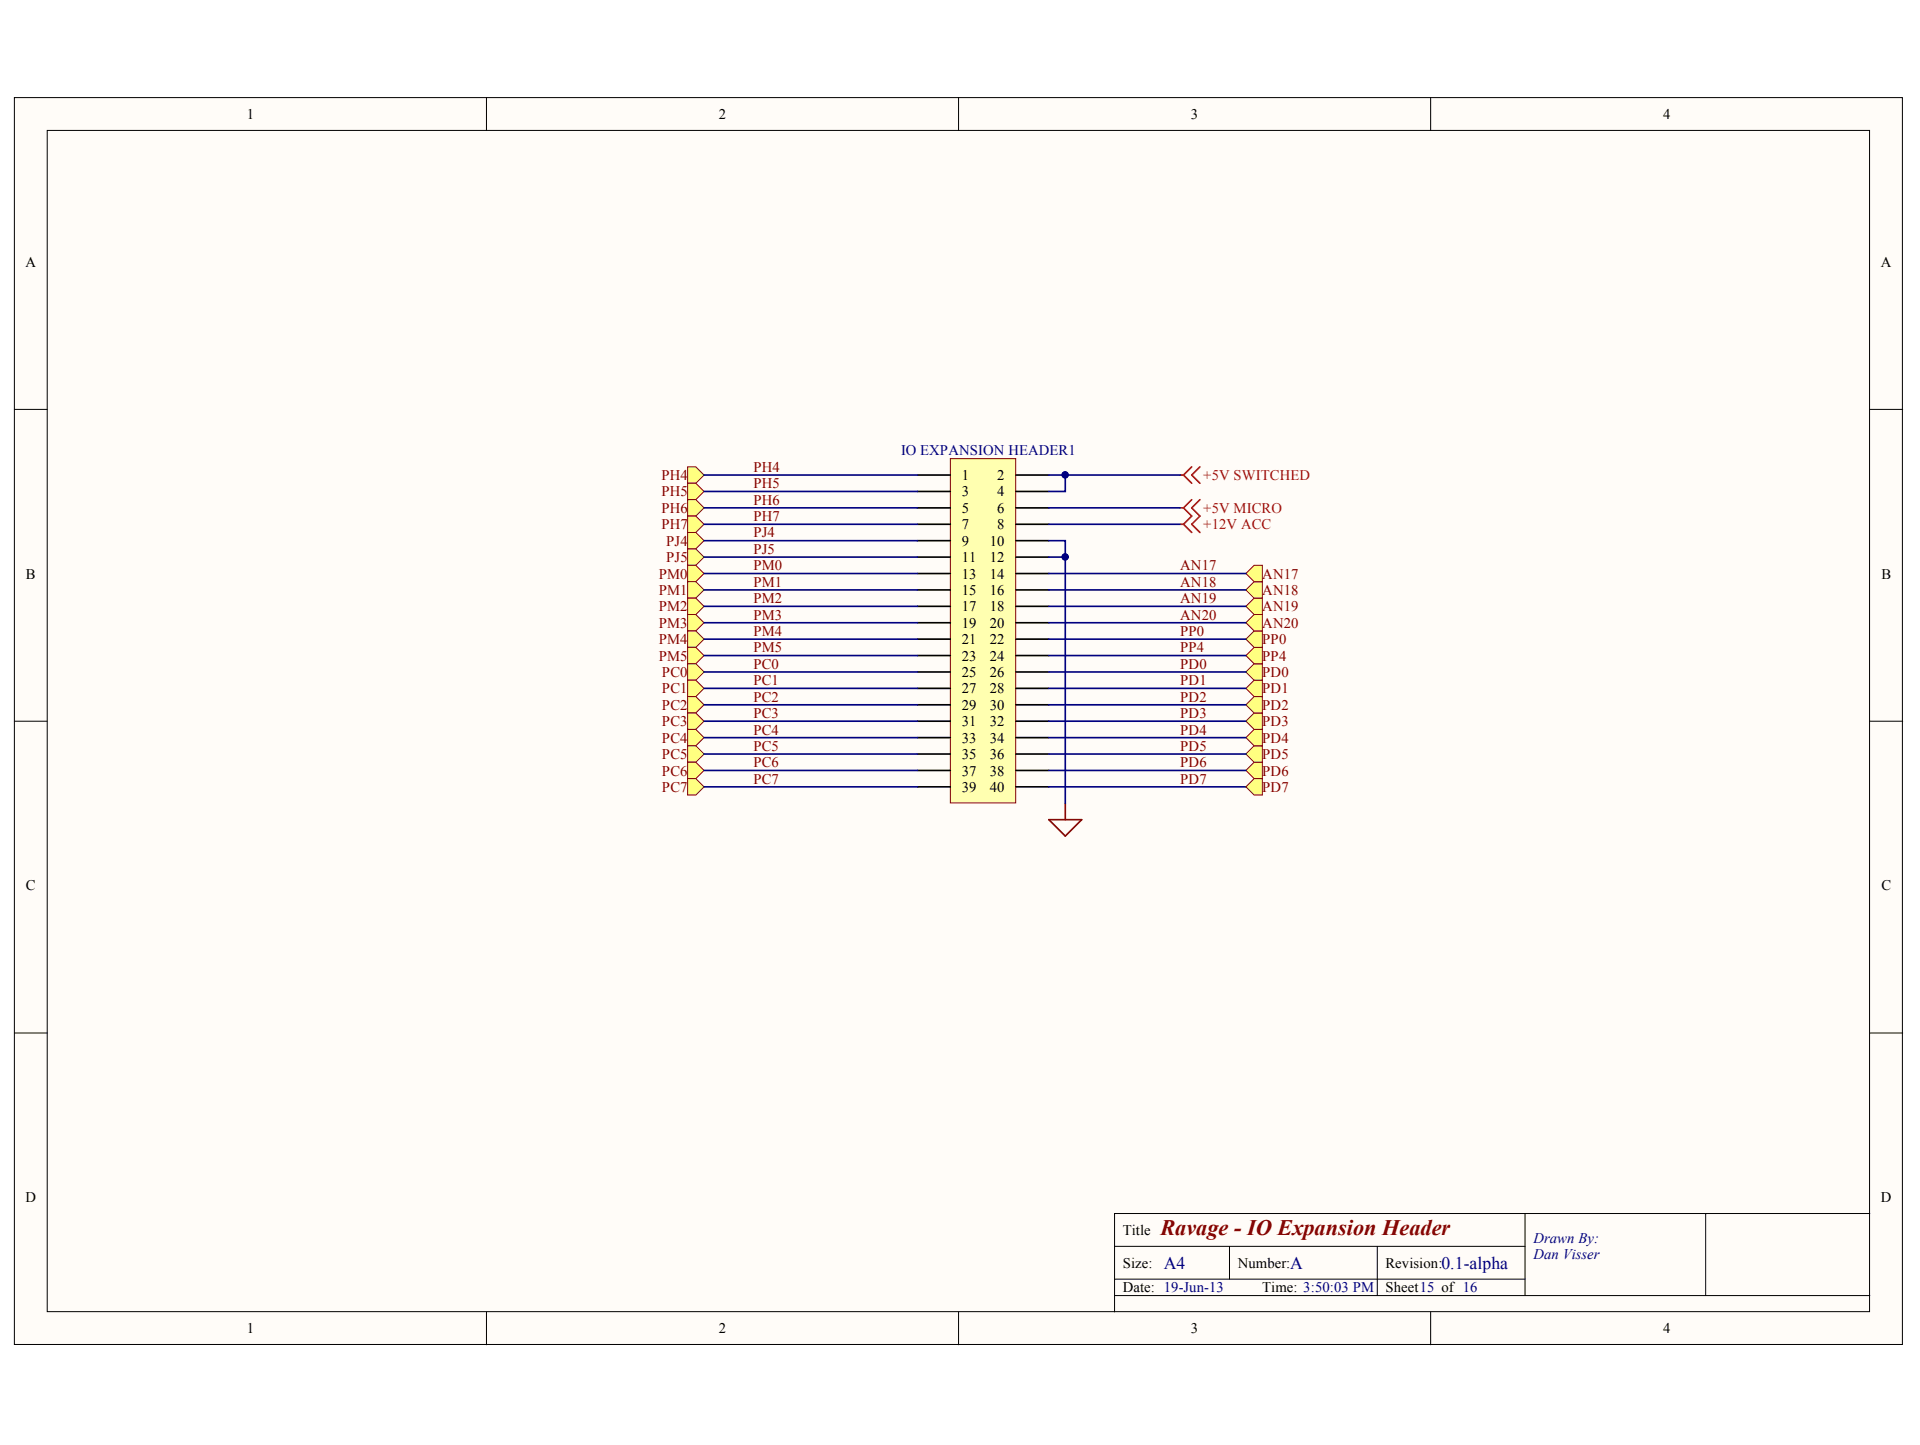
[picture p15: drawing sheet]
<svg xmlns="http://www.w3.org/2000/svg" width="271mm" height="204mm" viewBox="0 0 271 204" stroke-linecap="round" stroke-linejoin="round" font-family="sans-serif">
<defs><g id="words">
<text font-size="3.1" fill="#800000" x="163.8" y="174.3">Ravage - IO Expansion Header</text>
<g font-size="2.5" fill="#000080">
<text x="164.2" y="179">A4</text>
<text x="182.1" y="179">A</text>
<text x="203.4" y="179">0.1-alpha</text>
</g>
<g font-size="2.1">
<text x="34.8" y="16.8">1</text>
<text x="101.4" y="16.8">2</text>
<text x="168.1" y="16.8">3</text>
<text x="234.7" y="16.8">4</text>
<text x="3.6" y="37.6">A</text>
<text x="265.4" y="37.6">A</text>
<text x="135.7" y="67.7">1</text>
<text x="135.7" y="70.1">3</text>
<text x="140.7" y="67.7">2</text>
<text x="140.7" y="70.1">4</text>
<text x="135.7" y="72.4">5</text>
<text x="135.7" y="74.7">7</text>
<text x="135.7" y="77">9</text>
<text x="139.7" y="77">10</text>
<text x="140.7" y="72.4">6</text>
<text x="140.7" y="74.7">8</text>
<text x="3.6" y="81.6">B</text>
<text x="135.7" y="79.3">11</text>
<text x="135.7" y="81.6">13</text>
<text x="135.7" y="84">15</text>
<text x="139.7" y="79.3">12</text>
<text x="139.7" y="81.6">14</text>
<text x="139.7" y="84">16</text>
<text x="265.5" y="81.6">B</text>
<text x="135.7" y="86.3">17</text>
<text x="135.7" y="88.6">19</text>
<text x="139.7" y="86.3">18</text>
<text x="139.7" y="88.6">20</text>
<text x="135.7" y="90.9">21</text>
<text x="135.7" y="93.2">23</text>
<text x="135.7" y="95.5">25</text>
<text x="139.7" y="90.9">22</text>
<text x="139.7" y="93.2">24</text>
<text x="139.7" y="95.5">26</text>
<text x="135.7" y="97.9">27</text>
<text x="135.7" y="100.1">29</text>
<text x="139.7" y="97.9">28</text>
<text x="139.7" y="100.1">30</text>
<text x="135.7" y="102.5">31</text>
<text x="135.7" y="104.8">33</text>
<text x="135.7" y="107.1">35</text>
<text x="139.7" y="102.5">32</text>
<text x="139.7" y="104.8">34</text>
<text x="139.7" y="107.1">36</text>
<text x="135.7" y="109.4">37</text>
<text x="135.7" y="111.7">39</text>
<text x="139.7" y="109.4">38</text>
<text x="139.7" y="111.7">40</text>
<text x="3.6" y="125.6">C</text>
<text x="265.5" y="125.6">C</text>
<text x="3.6" y="169.6">D</text>
<text x="265.4" y="169.6">D</text>
<text x="158.4" y="174.3">Title</text>
<text x="158.4" y="178.9">Size:</text>
<text x="174.7" y="178.9">Number:</text>
<text x="195.5" y="178.9">Revision:</text>
<text x="158.4" y="182.4">Date: 19-Jun-13</text>
<text x="178.1" y="182.4">Time: 3:50:03 PM</text>
<text x="195.5" y="182.4">Sheet15 of 16</text>
<text x="34.8" y="188.2">1</text>
<text x="101.4" y="188.2">2</text>
<text x="168.1" y="188.2">3</text>
<text x="234.7" y="188.2">4</text>
</g>
<g font-size="2.1" fill="#000080">
<text x="127.1" y="64.3">IO EXPANSION HEADER1</text>
<text x="216.4" y="175.4">Drawn By:</text>
<text x="216.4" y="177.7">Dan Visser</text>
</g>
<g font-size="2.1" fill="#800000">
<text x="93.3" y="67.7">PH4</text>
<text x="93.3" y="70.1">PH5</text>
<text x="106.3" y="66.6">PH4</text>
<text x="106.3" y="68.9">PH5</text>
<text x="106.3" y="71.2">PH6</text>
<text x="93.3" y="72.4">PH6</text>
<text x="93.3" y="74.7">PH7</text>
<text x="94" y="77">PJ4</text>
<text x="106.3" y="73.5">PH7</text>
<text x="106.3" y="75.8">PJ4</text>
<text x="92.9" y="81.6">PM0</text>
<text x="92.9" y="84">PM1</text>
<text x="94" y="79.3">PJ5</text>
<text x="106.3" y="78.2">PJ5</text>
<text x="106.3" y="80.5">PM0</text>
<text x="106.3" y="82.8">PM1</text>
<text x="166.5" y="82.8">AN18</text>
<text x="166.5" y="80.5">AN17</text>
<text x="178.1" y="84">AN18</text>
<text x="178.1" y="81.6">AN17</text>
<text x="92.9" y="86.3">PM2</text>
<text x="92.9" y="88.6">PM3</text>
<text x="106.3" y="85.1">PM2</text>
<text x="106.3" y="87.4">PM3</text>
<text x="106.3" y="89.7">PM4</text>
<text x="166.5" y="89.7">PP0</text>
<text x="166.5" y="87.4">AN20</text>
<text x="166.5" y="85.1">AN19</text>
<text x="178.1" y="88.6">AN20</text>
<text x="178.1" y="86.3">AN19</text>
<text x="92.9" y="90.9">PM4</text>
<text x="92.9" y="93.2">PM5</text>
<text x="93.4" y="95.5">PC0</text>
<text x="106.3" y="92.1">PM5</text>
<text x="106.3" y="94.4">PC0</text>
<text x="166.5" y="94.4">PD0</text>
<text x="166.5" y="92.1">PP4</text>
<text x="178.1" y="95.5">PD0</text>
<text x="178.1" y="93.2">PP4</text>
<text x="178.1" y="90.9">PP0</text>
<text x="93.4" y="97.9">PC1</text>
<text x="93.4" y="100.1">PC2</text>
<text x="106.3" y="96.7">PC1</text>
<text x="106.3" y="99">PC2</text>
<text x="106.3" y="101.3">PC3</text>
<text x="166.5" y="96.7">PD1</text>
<text x="166.5" y="99">PD2</text>
<text x="166.5" y="101.3">PD3</text>
<text x="178.1" y="100.1">PD2</text>
<text x="178.1" y="97.9">PD1</text>
<text x="93.4" y="102.5">PC3</text>
<text x="93.4" y="104.8">PC4</text>
<text x="93.4" y="107.1">PC5</text>
<text x="106.3" y="103.6">PC4</text>
<text x="106.3" y="105.9">PC5</text>
<text x="166.5" y="103.6">PD4</text>
<text x="166.5" y="105.9">PD5</text>
<text x="178.1" y="107.1">PD5</text>
<text x="178.1" y="104.8">PD4</text>
<text x="178.1" y="102.5">PD3</text>
<text x="93.4" y="109.4">PC6</text>
<text x="93.4" y="111.7">PC7</text>
<text x="106.3" y="108.3">PC6</text>
<text x="106.3" y="110.6">PC7</text>
<text x="166.5" y="108.3">PD6</text>
<text x="166.5" y="110.6">PD7</text>
<text x="178.1" y="109.4">PD6</text>
<text x="178.1" y="111.7">PD7</text>
</g>
<g font-size="2.1" fill="#f00">
<text x="169.8" y="67.7">+5V SWITCHED</text>
<text x="169.8" y="72.4">+5V MICRO</text>
<text x="169.8" y="74.7">+12V ACC</text>
</g>
</g></defs>
<g fill="#fffcf8" stroke="#000" stroke-width=".14">
<path d="M2 13.8h266.4v175.9h-266.4z"/>
<path d="M6.7 18.4h257.1v166.7h-257.1z"/>
</g>
<g fill="none" stroke="#000" stroke-width=".14">
<path d="M68.6 13.8v4.6M135.3 13.8v4.6M201.9 13.8v4.6M2 57.8h4.7M263.9 57.8h4.6M2 101.8h4.7M263.9 101.8h4.6M2 145.8h4.7M263.9 145.8h4.6M157.3 175.9h57.9M173.5 175.9v4.6M194.3 175.9v6.9"/>
<path d="M215.2 171.2v11.6M240.7 171.2h-83.4v13.9M263.9 171.2h-23.2v11.6M68.6 185.1v4.7M135.3 185.1v4.7M157.3 182.8h106.6M157.3 180.5h57.9M201.9 185.1v4.7"/>
</g>
<path d="M134.1 64.7h9.2v48.6h-9.2z" fill="#ffffb0" stroke="#800000" stroke-width=".14"/>
<g fill="none" stroke="#000" stroke-width=".23">
<path d="M129.5 67h4.6M129.5 69.3h4.6M129.5 71.7h4.6M129.5 74h4.6M129.5 76.3h4.6M129.5 78.6h4.6M143.4 67h4.6M143.4 69.3h4.6M143.4 71.7h4.6M143.4 74h4.6M143.4 76.3h4.6M143.4 78.6h4.6"/>
<path d="M129.5 80.9h4.6M129.5 83.2h4.6M129.5 85.6h4.6M129.5 87.9h4.6M129.5 90.2h4.6M129.5 92.5h4.6M129.5 94.8h4.6M129.5 97.1h4.6M129.5 99.5h4.6M143.4 80.9h4.6M143.4 83.2h4.6M143.4 85.6h4.6"/>
<path d="M143.4 87.9h4.6M143.4 90.2h4.6M143.4 92.5h4.6M143.4 94.8h4.6M143.4 97.1h4.6M143.4 99.5h4.6M129.5 101.8h4.6M129.5 104.1h4.6M129.5 106.4h4.6M129.5 108.7h4.6M129.5 111h4.6M143.4 101.8h4.6"/>
<path d="M143.4 104.1h4.6M143.4 106.4h4.6M143.4 108.7h4.6M143.4 111h4.6"/>
</g>
<path d="M148 115.7h4.6l-2.3 2.3zM150.3 113.3v2.4" fill="none" stroke="#800000" stroke-width=".23"/>
<path d="M166.5 67h.5M166.5 71.7h.5M166.5 74h.5M167 67l1.2 1.2M167 71.7l1.2 1.1-1.2 1.2M167 74l1.2 1.1M168.2 65.9l-1.2 1.1M168.2 70.5l-1.2 1.2M169.3 65.9l-1.1 1.1 1.1 1.2M169.3 70.5l-1.1 1.2 1.1 1.1-1.1 1.2 1.1 1.1" fill="none" stroke="#f00" stroke-width=".23"/>
<path d="M148 67h2.3v2.3h-2.3M148 76.3h2.3v2.3h-2.3M148 71.7h18.5M148 74h18.5M150.3 67h16.2" fill="none" stroke="#000080" stroke-width=".23"/>
<g fill="#000080" stroke="#000080" stroke-width=".14">
<circle cx="150.3" cy="67" r=".44"/>
<circle cx="150.3" cy="78.6" r=".44"/>
</g>
<g fill="#ffff80" stroke="#800000" stroke-width=".14">
<path d="M97 65.9h1.2l1.1 1.1-1.1 1.2h-1.2z" fill-rule="evenodd"/>
<path d="M97 68.2h1.2l1.1 1.1-1.1 1.2h-1.2z" fill-rule="evenodd"/>
<path d="M97 70.5h1.2l1.1 1.2-1.1 1.1h-1.2z" fill-rule="evenodd"/>
<path d="M97 72.8h1.2l1.1 1.2-1.1 1.1h-1.2z" fill-rule="evenodd"/>
<path d="M97 75.1h1.2l1.1 1.2-1.1 1.2h-1.2z" fill-rule="evenodd"/>
<path d="M97 77.5h1.2l1.1 1.1-1.1 1.2h-1.2z" fill-rule="evenodd"/>
<path d="M97 79.8h1.2l1.1 1.1-1.1 1.2h-1.2z" fill-rule="evenodd"/>
<path d="M97 82.1h1.2l1.1 1.1-1.1 1.2h-1.2z" fill-rule="evenodd"/>
<path d="M97 84.4h1.2l1.1 1.2-1.1 1.1h-1.2z" fill-rule="evenodd"/>
<path d="M97 86.7h1.2l1.1 1.2-1.1 1.1h-1.2z" fill-rule="evenodd"/>
<path d="M97 89h1.2l1.1 1.2-1.1 1.1h-1.2z" fill-rule="evenodd"/>
<path d="M97 91.3h1.2l1.1 1.2-1.1 1.2h-1.2z" fill-rule="evenodd"/>
<path d="M97 93.7h1.2l1.1 1.1-1.1 1.2h-1.2z" fill-rule="evenodd"/>
<path d="M97 96h1.2l1.1 1.1-1.1 1.2h-1.2z" fill-rule="evenodd"/>
<path d="M97 98.3h1.2l1.1 1.2-1.1 1.1h-1.2z" fill-rule="evenodd"/>
<path d="M97 100.6h1.2l1.1 1.2-1.1 1.1h-1.2z" fill-rule="evenodd"/>
<path d="M97 102.9h1.2l1.1 1.2-1.1 1.1h-1.2z" fill-rule="evenodd"/>
<path d="M97 105.2h1.2l1.1 1.2-1.1 1.2h-1.2z" fill-rule="evenodd"/>
<path d="M97 107.6h1.2l1.1 1.1-1.1 1.2h-1.2z" fill-rule="evenodd"/>
<path d="M97 109.9h1.2l1.1 1.1-1.1 1.2h-1.2z" fill-rule="evenodd"/>
</g>
<g fill="none" stroke="#000080" stroke-width=".23">
<path d="M99.3 67h30.2M99.3 69.3h30.2M99.3 71.7h30.2M99.3 74h30.2M99.3 76.3h30.2M99.3 78.6h30.2M99.3 80.9h30.2M99.3 83.2h30.2M99.3 85.6h30.2M99.3 87.9h30.2M99.3 90.2h30.2M99.3 92.5h30.2"/>
<path d="M99.3 94.8h30.2M99.3 97.1h30.2M99.3 99.5h30.2M99.3 101.8h30.2M99.3 104.1h30.2M99.3 106.4h30.2M99.3 108.7h30.2M99.3 111h30.2"/>
</g>
<g fill="#ffff80" stroke="#800000" stroke-width=".14">
<path d="M175.8 108.7l1.2-1.1h1.1v2.3h-1.1z" fill-rule="evenodd"/>
<path d="M175.8 106.4l1.2-1.2h1.1v2.4h-1.1z" fill-rule="evenodd"/>
<path d="M175.8 104.1l1.2-1.2h1.1v2.3h-1.1z" fill-rule="evenodd"/>
<path d="M175.8 101.8l1.2-1.2h1.1v2.3h-1.1z" fill-rule="evenodd"/>
<path d="M175.8 99.5l1.2-1.2h1.1v2.3h-1.1z" fill-rule="evenodd"/>
<path d="M175.8 97.1l1.2-1.1h1.1v2.3h-1.1z" fill-rule="evenodd"/>
<path d="M175.8 94.8l1.2-1.1h1.1v2.3h-1.1z" fill-rule="evenodd"/>
</g>
<path d="M148 94.8h27.8M148 97.1h27.8M148 99.5h27.8M148 101.8h27.8M148 104.1h27.8M148 106.4h27.8M148 108.7h27.8M148 111h27.8" fill="none" stroke="#000080" stroke-width=".23"/>
<path d="M175.8 111l1.2-1.1h1.1v2.3h-1.1z" fill-rule="evenodd" fill="#ffff80" stroke="#800000" stroke-width=".14"/>
<path d="M150.3 78.6v34.7" fill="none" stroke="#000080" stroke-width=".23"/>
<circle cx="150.3" cy="78.6" r=".44" fill="#000080" stroke="#000080" stroke-width=".14"/>
<path d="M175.8 92.5l1.2-1.2h1.1v2.4h-1.1z" fill-rule="evenodd" fill="#ffff80" stroke="#800000" stroke-width=".14"/>
<path d="M148 92.5h27.8" fill="none" stroke="#000080" stroke-width=".23"/>
<path d="M175.8 90.2l1.2-1.2h1.1v2.3h-1.1z" fill-rule="evenodd" fill="#ffff80" stroke="#800000" stroke-width=".14"/>
<path d="M148 90.2h27.8" fill="none" stroke="#000080" stroke-width=".23"/>
<g fill="#ffff80" stroke="#800000" stroke-width=".14">
<path d="M175.8 87.9l1.2-1.2h1.1v2.3h-1.1z" fill-rule="evenodd"/>
<path d="M175.8 85.6l1.2-1.2h1.1v2.3h-1.1z" fill-rule="evenodd"/>
<path d="M175.8 83.2l1.2-1.1h1.1v2.3h-1.1z" fill-rule="evenodd"/>
<path d="M175.8 80.9l1.2-1.1h1.1v2.3h-1.1z" fill-rule="evenodd"/>
</g>
<path d="M148 80.9h27.8M148 83.2h27.8M148 85.6h27.8M148 87.9h27.8" fill="none" stroke="#000080" stroke-width=".23"/>
<use href="#words"/>
</svg>
